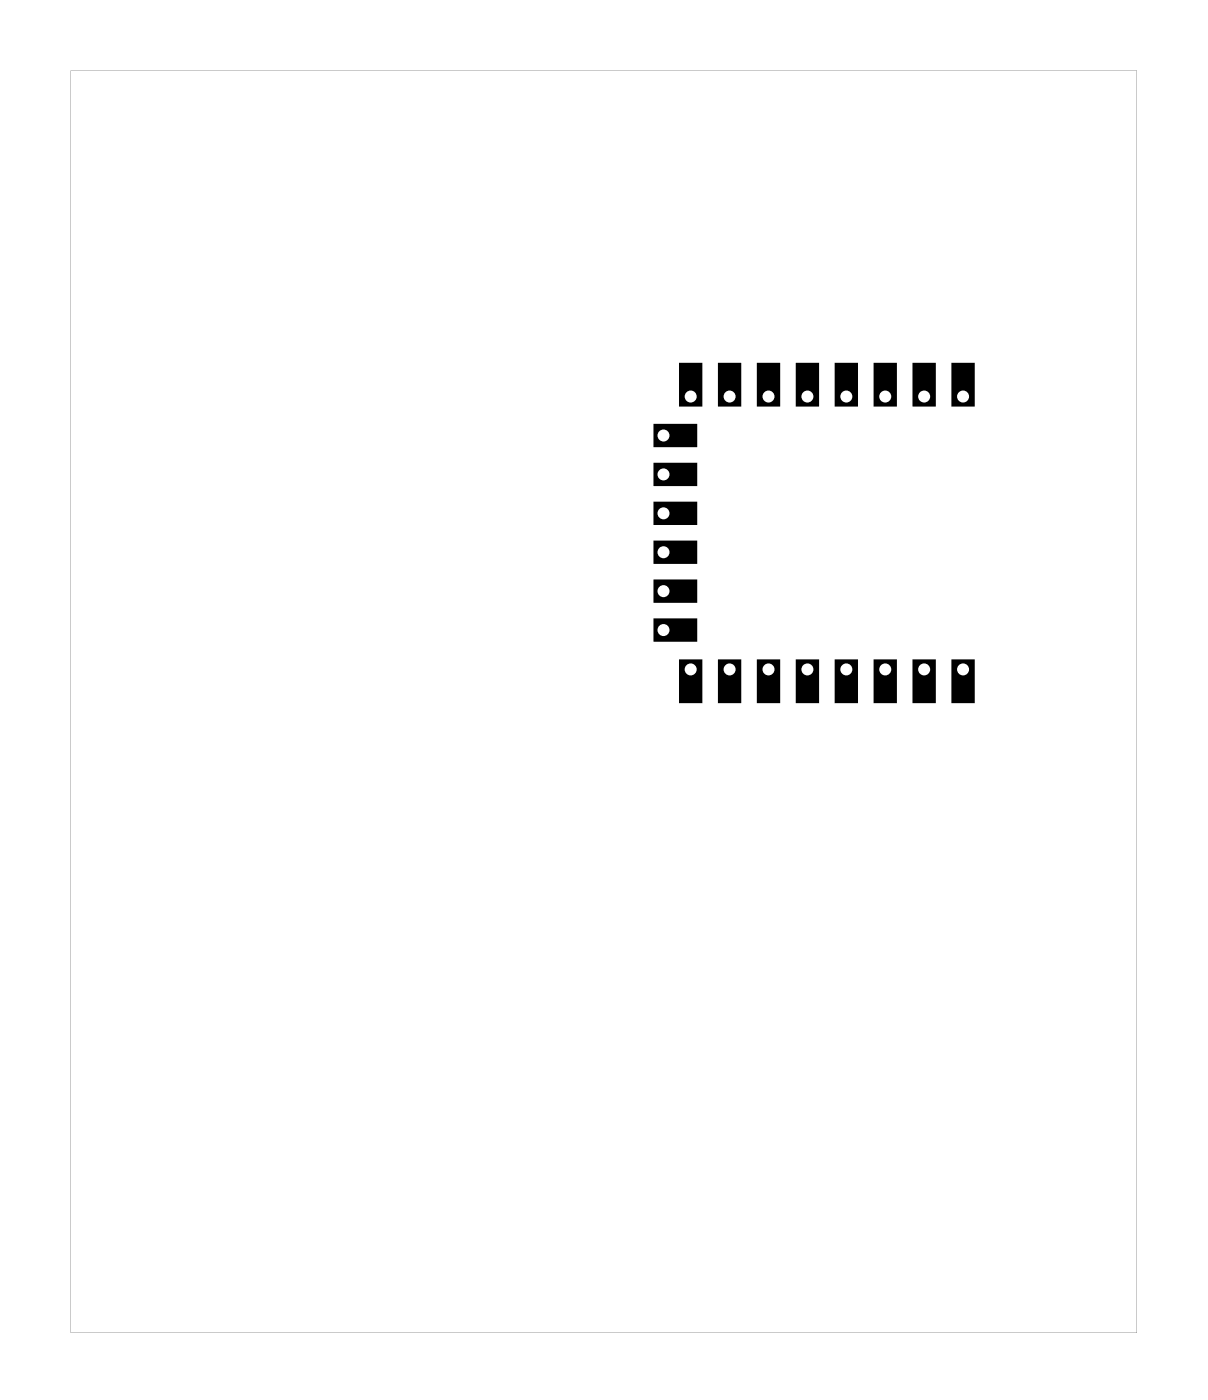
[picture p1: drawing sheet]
<svg xmlns="http://www.w3.org/2000/svg" width="62mm" height="72mm" viewBox="0 0 62 72" stroke-linecap="round" stroke-linejoin="round" font-family="sans-serif">
<g fill="#000">
<path d="M3.6 3.6h54.8v64.9h-54.8zM3.6 3.6v64.9h54.8v-64.9z"/>
<path d="M34.9 18.6v2.3h1.2v-2.3zM35.2 20.4a.31 .31 0 0 1 .6 0 .31 .31 0 0 1-.6 0z"/>
<path d="M36.9 18.6v2.3h1.2v-2.3zM37.2 20.4a.31 .31 0 0 1 .6 0 .31 .31 0 0 1-.6 0z"/>
<path d="M38.9 18.6v2.3h1.2v-2.3zM39.2 20.4a.31 .31 0 0 1 .6 0 .31 .31 0 0 1-.6 0z"/>
<path d="M40.9 18.6v2.3h1.2v-2.3zM41.2 20.4a.31 .31 0 0 1 .6 0 .31 .31 0 0 1-.6 0z"/>
<path d="M42.9 18.6v2.3h1.2v-2.3zM43.2 20.4a.31 .31 0 0 1 .6 0 .31 .31 0 0 1-.6 0z"/>
<path d="M44.9 18.6v2.3h1.2v-2.3zM45.2 20.4a.31 .31 0 0 1 .6 0 .31 .31 0 0 1-.6 0z"/>
<path d="M46.9 18.6v2.3h1.2v-2.3zM47.2 20.4a.31 .31 0 0 1 .6 0 .31 .31 0 0 1-.6 0z"/>
<path d="M48.9 18.6v2.3h1.2v-2.3zM49.2 20.4a.31 .31 0 0 1 .6 0 .31 .31 0 0 1-.6 0z"/>
<path d="M34.9 33.9h1.2v2.2h-1.2zM35.2 34.4a.31 .31 0 0 0 .6 0 .31 .31 0 0 0-.6 0z"/>
<path d="M33.6 21.8v1.2h2.2v-1.2zM33.8 22.4a.31 .31 0 0 1 .6 0 .31 .31 0 0 1-.6 0z"/>
<path d="M33.6 23.8v1.2h2.2v-1.2zM33.8 24.4a.31 .31 0 0 1 .6 0 .31 .31 0 0 1-.6 0z"/>
<path d="M33.6 25.8v1.2h2.2v-1.2zM33.8 26.4a.31 .31 0 0 1 .6 0 .31 .31 0 0 1-.6 0z"/>
<path d="M33.6 27.8v1.2h2.2v-1.2zM33.8 28.4a.31 .31 0 0 1 .6 0 .31 .31 0 0 1-.6 0z"/>
<path d="M33.6 29.8v1.2h2.2v-1.2zM33.8 30.4a.31 .31 0 0 1 .6 0 .31 .31 0 0 1-.6 0z"/>
<path d="M33.6 31.8v1.2h2.2v-1.2zM33.8 32.4a.31 .31 0 0 1 .6 0 .31 .31 0 0 1-.6 0z"/>
<path d="M36.9 33.9h1.2v2.2h-1.2zM37.2 34.4a.31 .31 0 0 0 .6 0 .31 .31 0 0 0-.6 0z"/>
<path d="M38.9 33.9h1.2v2.2h-1.2zM39.2 34.4a.31 .31 0 0 0 .6 0 .31 .31 0 0 0-.6 0z"/>
<path d="M40.9 33.9h1.2v2.2h-1.2zM41.2 34.4a.31 .31 0 0 0 .6 0 .31 .31 0 0 0-.6 0z"/>
<path d="M42.9 33.9h1.2v2.2h-1.2zM43.2 34.4a.31 .31 0 0 0 .6 0 .31 .31 0 0 0-.6 0z"/>
<path d="M44.9 33.9h1.2v2.2h-1.2zM45.2 34.4a.31 .31 0 0 0 .6 0 .31 .31 0 0 0-.6 0z"/>
<path d="M46.9 33.9h1.2v2.2h-1.2zM47.2 34.4a.31 .31 0 0 0 .6 0 .31 .31 0 0 0-.6 0z"/>
<path d="M48.9 33.9h1.2v2.2h-1.2zM49.2 34.4a.31 .31 0 0 0 .6 0 .31 .31 0 0 0-.6 0z"/>
</g>
</svg>
